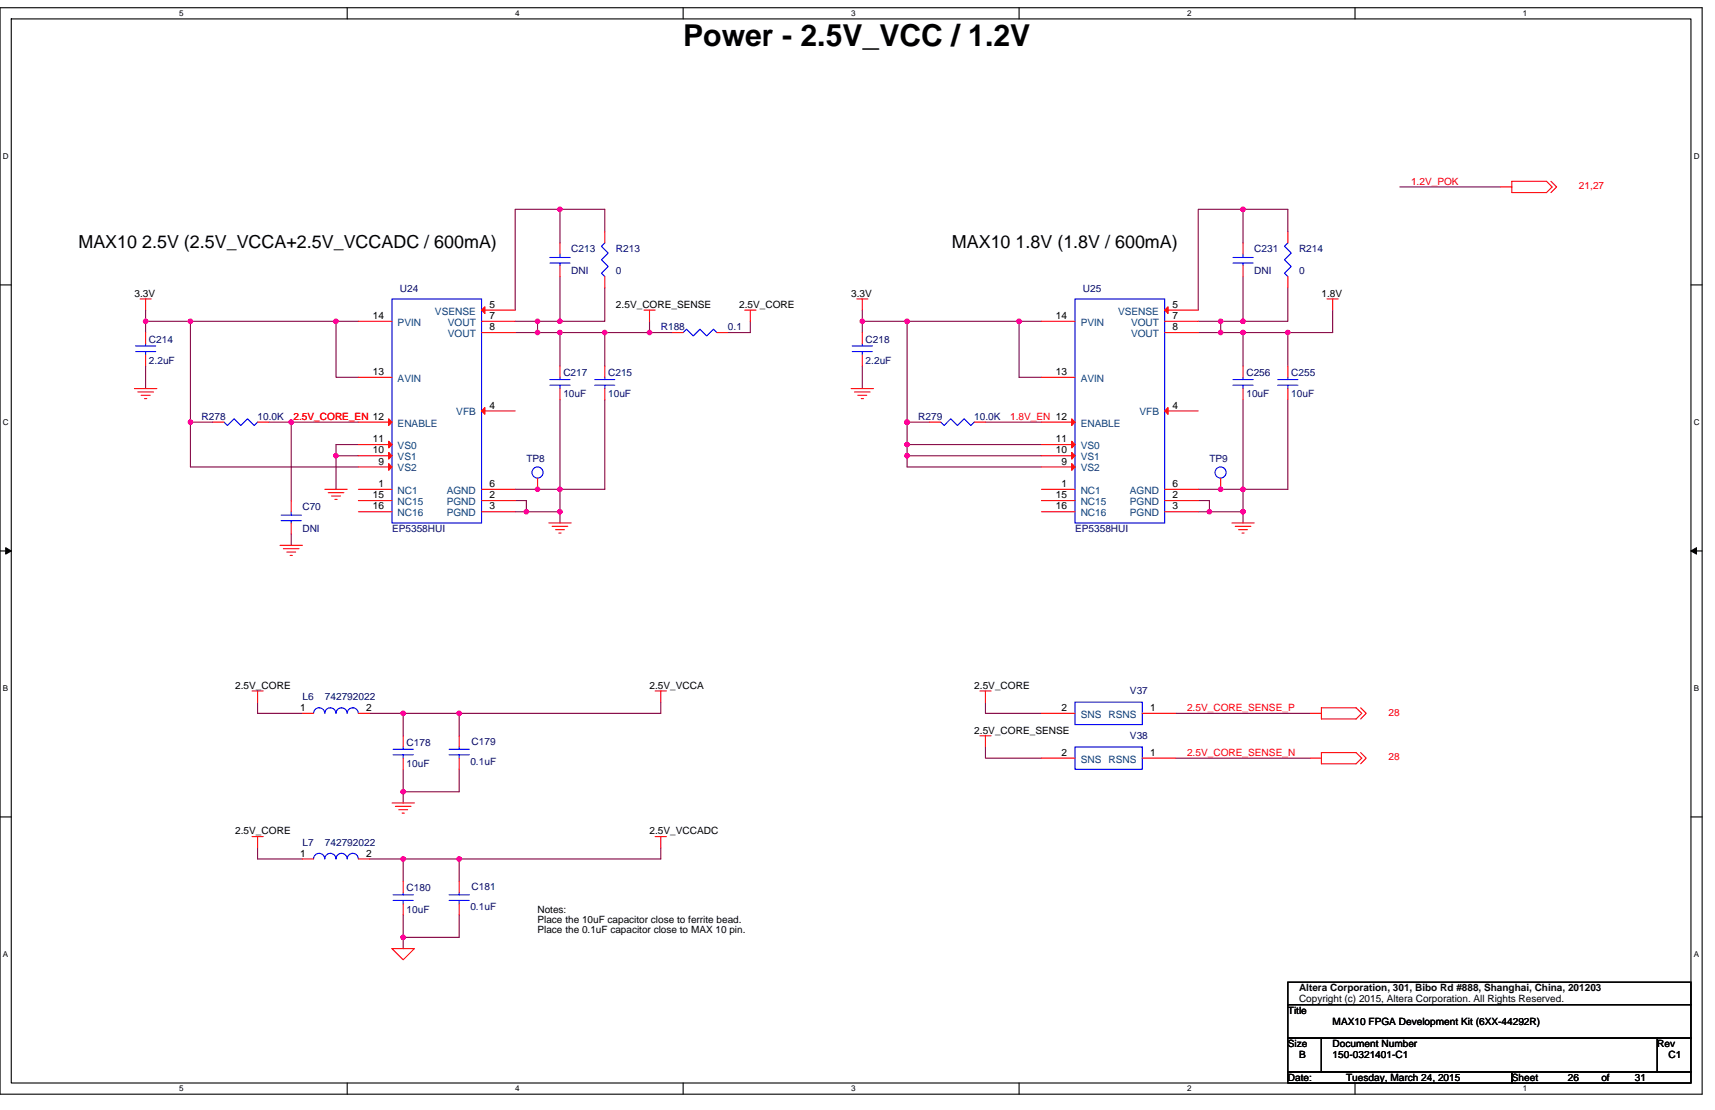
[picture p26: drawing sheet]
<svg xmlns="http://www.w3.org/2000/svg" width="432mm" height="279mm" viewBox="0 0 432 279" stroke-linecap="round" stroke-linejoin="round" font-family="sans-serif">
<defs><g id="words">
<text font-size="7.6" x="172" y="11.6">Power - 2.5V_VCC / 1.2V</text>
<g font-size="4.5">
<text x="19.7" y="62.4">MAX10 2.5V (2.5V_VCCA+2.5V_VCCADC / 600mA)</text>
<text x="239.7" y="62.4">MAX10 1.8V (1.8V / 600mA)</text>
</g>
<g font-size="2.5" fill="#f00">
<text x="355.3" y="46.5">1.2V_POK</text>
<text x="397.6" y="47.6">21,27</text>
<text x="73.9" y="105.7">2.5V_CORE_EN 12</text>
<text x="254.3" y="105.7">1.8V_EN 12</text>
<text x="298.9" y="179">2.5V_CORE_SENSE_P</text>
<text x="349.6" y="180.1">28</text>
<text x="298.9" y="190.3">2.5V_CORE_SENSE_N</text>
<text x="349.6" y="191.4">28</text>
</g>
<g font-size="2.5" fill="#000080">
<text x="143.8" y="63.4">C213</text>
<text x="155.1" y="63.4">R213</text>
<text x="315.8" y="63.4">C231</text>
<text x="327.1" y="63.4">R214</text>
<text x="143.8" y="69">DNI</text>
<text x="155.1" y="69">0</text>
<text x="315.8" y="69">DNI</text>
<text x="327.1" y="69">0</text>
<text x="100.7" y="73.6">U24</text>
<text x="272.6" y="73.6">U25</text>
<text x="166.4" y="83.1">R188</text>
<text x="183.3" y="83.1">0.1</text>
<text x="37.5" y="86.2">C214</text>
<text x="218" y="86.2">C218</text>
<text x="37.5" y="91.6">2.2uF</text>
<text x="141.8" y="94.7">C217</text>
<text x="153.1" y="94.7">C215</text>
<text x="218" y="91.6">2.2uF</text>
<text x="313.8" y="94.7">C256</text>
<text x="325.1" y="94.7">C255</text>
<text x="141.8" y="100.1">10uF</text>
<text x="153.1" y="100.1">10uF</text>
<text x="313.8" y="100.1">10uF</text>
<text x="325.1" y="100.1">10uF</text>
<text x="50.8" y="105.7">R278</text>
<text x="64.9" y="105.7">10.0K</text>
<text x="231.2" y="105.7">R279</text>
<text x="245.3" y="105.7">10.0K</text>
<text x="132.5" y="116.4">TP8</text>
<text x="304.5" y="116.4">TP9</text>
<text x="76.1" y="128.2">C70</text>
<text x="76.1" y="133.9">DNI</text>
<text x="98.7" y="133.9">EP5358HUI</text>
<text x="270.7" y="133.9">EP5358HUI</text>
<text x="76.1" y="176.2">L6</text>
<text x="81.8" y="176.2">742792022</text>
<text x="284.5" y="174.8">V37</text>
<text x="102.4" y="187.7">C178</text>
<text x="118.7" y="187.5">C179</text>
<text x="284.5" y="186">V38</text>
<text x="102.4" y="193.1">10uF</text>
<text x="118.4" y="192.5">0.1uF</text>
<text x="76.1" y="212.8">L7</text>
<text x="81.8" y="212.8">742792022</text>
<text x="102.4" y="224.4">C180</text>
<text x="118.7" y="224.1">C181</text>
<text x="102.4" y="229.7">10uF</text>
<text x="118.4" y="229.2">0.1uF</text>
</g>
<g font-size="2.5">
<text x="33.8" y="74.7">3.3V</text>
<text x="123.2" y="77.5">5</text>
<text x="155.1" y="77.5">2.5V_CORE_SENSE</text>
<text x="186.1" y="77.5">2.5V_CORE</text>
<text x="214.3" y="74.7">3.3V</text>
<text x="295.2" y="77.5">5</text>
<text x="332.7" y="74.7">1.8V</text>
<text x="93.9" y="80.3">14</text>
<text x="123.2" y="80.3">7</text>
<text x="123.2" y="83.1">8</text>
<text x="265.9" y="80.3">14</text>
<text x="295.2" y="80.3">7</text>
<text x="295.2" y="83.1">8</text>
<text x="93.9" y="94.4">13</text>
<text x="265.9" y="94.4">13</text>
<text x="123.2" y="102.8">4</text>
<text x="295.2" y="102.8">4</text>
<text x="93.9" y="111.3">11</text>
<text x="265.9" y="111.3">11</text>
<text x="93.9" y="114.1">10</text>
<text x="95.3" y="116.9">9</text>
<text x="265.9" y="114.1">10</text>
<text x="267.3" y="116.9">9</text>
<text x="93.9" y="125.4">15</text>
<text x="95.3" y="122.6">1</text>
<text x="123.2" y="125.4">2</text>
<text x="123.2" y="122.6">6</text>
<text x="265.9" y="125.4">15</text>
<text x="267.3" y="122.6">1</text>
<text x="295.2" y="125.4">2</text>
<text x="295.2" y="122.6">6</text>
<text x="93.9" y="128.2">16</text>
<text x="123.2" y="128.2">3</text>
<text x="265.9" y="128.2">16</text>
<text x="295.2" y="128.2">3</text>
<text x="59.2" y="173.4">2.5V_CORE</text>
<text x="163.5" y="173.4">2.5V_VCCA</text>
<text x="245.3" y="173.4">2.5V_CORE</text>
<text x="75.6" y="179">1</text>
<text x="92.2" y="179">2</text>
<text x="267.3" y="179">2</text>
<text x="289.6" y="179">1</text>
<text x="245.3" y="184.6">2.5V_CORE_SENSE</text>
<text x="267.3" y="190.2">2</text>
<text x="289.6" y="190.2">1</text>
<text x="59.2" y="210">2.5V_CORE</text>
<text x="163.5" y="210">2.5V_VCCADC</text>
<text x="75.6" y="215.6">1</text>
<text x="92.2" y="215.6">2</text>
<text x="135.3" y="229.7">Notes:</text>
<text x="135.3" y="232.3">Place the 10uF capacitor close to ferrite bead.</text>
<text x="135.3" y="234.9">Place the 0.1uF capacitor close to MAX 10 pin.</text>
<text x="327.1" y="249.6">Altera Corporation, 301, Bibo Rd #888, Shanghai, China, 201203</text>
<text x="324.3" y="255.1">Title</text>
<text x="327.1" y="252.3">Copyright (c) 2015, Altera Corporation. All Rights Reserved.</text>
<text x="335.5" y="257.9">MAX10 FPGA Development Kit (6XX-44292R)</text>
<text x="324.3" y="263.6">Size</text>
<text x="335.5" y="263.6">Document Number</text>
<text x="417.3" y="263.6">Rev</text>
<text x="327.1" y="266.4">B</text>
<text x="335.5" y="266.4">150-0321401-C1</text>
<text x="420.1" y="266.4">C1</text>
<text x="324.3" y="272">Date:</text>
<text x="338.9" y="272">Tuesday, March 24, 2015</text>
<text x="380.6" y="272">Sheet</text>
<text x="394.7" y="272">26</text>
<text x="403.2" y="272">of</text>
<text x="411.6" y="272">31</text>
</g>
<g font-size="2.5" fill="#004080">
<text x="100.1" y="82">PVIN</text>
<text x="109.5" y="79.2">VSENSE</text>
<text x="112.8" y="82">VOUT</text>
<text x="272.1" y="82">PVIN</text>
<text x="281.5" y="79.2">VSENSE</text>
<text x="284.8" y="82">VOUT</text>
<text x="112.8" y="84.9">VOUT</text>
<text x="284.8" y="84.9">VOUT</text>
<text x="100.1" y="96.1">AVIN</text>
<text x="272.1" y="96.1">AVIN</text>
<text x="100.1" y="107.4">ENABLE</text>
<text x="114.9" y="104.6">VFB</text>
<text x="272.1" y="107.4">ENABLE</text>
<text x="286.9" y="104.6">VFB</text>
<text x="100.1" y="113.1">VS0</text>
<text x="272.1" y="113.1">VS0</text>
<text x="100.1" y="118.7">VS2</text>
<text x="100.1" y="115.9">VS1</text>
<text x="272.1" y="118.7">VS2</text>
<text x="272.1" y="115.9">VS1</text>
<text x="100.1" y="124.3">NC1</text>
<text x="112.5" y="124.3">AGND</text>
<text x="272.1" y="124.3">NC1</text>
<text x="284.5" y="124.3">AGND</text>
<text x="100.1" y="127.1">NC15</text>
<text x="100.1" y="130">NC16</text>
<text x="112.5" y="127.1">PGND</text>
<text x="112.5" y="130">PGND</text>
<text x="272.1" y="127.1">NC15</text>
<text x="272.1" y="130">NC16</text>
<text x="284.5" y="127.1">PGND</text>
<text x="284.5" y="130">PGND</text>
<text x="272.1" y="180.7">SNS</text>
<text x="279.1" y="180.7">RSNS</text>
<text x="272.1" y="192">SNS</text>
<text x="279.1" y="192">RSNS</text>
</g>
<g font-size="2">
<text x="45.1" y="4.1">5</text>
<text x="129.7" y="4.1">4</text>
<text x="214.3" y="4.1">3</text>
<text x="298.9" y="4.1">2</text>
<text x="383.5" y="4.1">1</text>
<text x=".7" y="40">D</text>
<text x="426.5" y="40">D</text>
<text x=".7" y="107">C</text>
<text x="426.5" y="107">C</text>
<text x=".7" y="174">B</text>
<text x="426.5" y="174">B</text>
<text x=".7" y="240.9">A</text>
<text x="426.5" y="240.9">A</text>
<text x="45.1" y="274.7">5</text>
<text x="129.7" y="274.7">4</text>
<text x="214.3" y="274.7">3</text>
<text x="298.9" y="274.7">2</text>
<text x="383.5" y="274.7">1</text>
</g>
</g></defs>
<path d="M0 1.9h428.6v273.5h-428.6zM2.8 4.8h422.9v267.8h-422.9z" fill="none" stroke="#000" stroke-width=".28"/>
<g fill="#fff">
<path d="M45.1 2.2h1.1v2.3h-1.1z"/>
<path d="M45.1 272.9h1.1v2.3h-1.1z"/>
</g>
<path d="M87.4 1.9v2.9M87.4 272.6v2.8" fill="none" stroke="#000" stroke-width=".28"/>
<g fill="#fff">
<path d="M129.7 2.2h1.1v2.3h-1.1z"/>
<path d="M129.7 272.9h1.1v2.3h-1.1z"/>
</g>
<path d="M172 1.9v2.9M172 272.6v2.8" fill="none" stroke="#000" stroke-width=".28"/>
<g fill="#fff">
<path d="M214.3 2.2h1.1v2.3h-1.1z"/>
<path d="M214.3 272.9h1.1v2.3h-1.1z"/>
</g>
<path d="M256.6 1.9v2.9M256.6 272.6v2.8" fill="none" stroke="#000" stroke-width=".28"/>
<g fill="#fff">
<path d="M298.9 2.2h1.1v2.3h-1.1z"/>
<path d="M298.9 272.9h1.1v2.3h-1.1z"/>
</g>
<path d="M341.2 1.9v2.9M341.2 272.6v2.8" fill="none" stroke="#000" stroke-width=".28"/>
<g fill="#fff">
<path d="M383.5 2.2h1.1v2.3h-1.1z"/>
<path d="M383.5 272.9h1.1v2.3h-1.1z"/>
<path d="M.7 38.2h1.5v2.3h-1.5z"/>
<path d="M426.5 38.2h1.4v2.3h-1.4z"/>
<path d="M.7 105.2h1.5v2.2h-1.5z"/>
<path d="M426.5 105.2h1.4v2.2h-1.4z"/>
</g>
<path d="M0 71.7h2.8M425.7 71.7h2.9" fill="none" stroke="#000" stroke-width=".28"/>
<g fill="#fff">
<path d="M.7 172.1h1.4v2.3h-1.4z"/>
<path d="M426.5 172.1h1.3v2.3h-1.3z"/>
</g>
<path d="M0 138.7h2.8M425.7 138.7h2.9" fill="none" stroke="#000" stroke-width=".28"/>
<path d="M1.4 137.9l1.4 .8-1.4 .8zM425.7 138.7l1.4-.8v1.6z" fill="#000" stroke="#000" stroke-width=".25"/>
<g fill="#fff">
<path d="M.7 239.1h1.4v2.3h-1.4z"/>
<path d="M426.4 239.1h1.4v2.3h-1.4z"/>
</g>
<path d="M0 205.6h2.8M425.7 205.6h2.9M324.3 247.2h101.4v5.7h-101.4zM324.3 252.9h101.4v8.4h-101.4zM324.3 261.3h8.4v8.5h-8.4zM324.3 269.8h56.3v2.8h-56.3zM332.7 261.3h84.6v8.5h-84.6zM380.6 269.8h45.1v2.8h-45.1zM417.3 261.3h8.4v8.5h-8.4z" fill="none" stroke="#000" stroke-width=".28"/>
<g fill="none" stroke="#800040" stroke-width=".28">
<path d="M141 52.7h11.3v5.6M141 52.7v8.5M141 52.7h-11.3v25.4M313 52.7h11.3v5.6M313 52.7h-11.3v25.4M313 52.7v8.5M352.4 47.1h25.4M36.7 78.1v2.8M141 69.6v11.3M152.3 72.4v8.5h-11.3M217.1 78.1v2.8M313 69.6v11.3"/>
<path d="M324.3 72.4v8.5h-11.3M335.5 78.1v5.6h-11.2M36.7 80.9h11.2M36.7 80.9v2.8M36.7 92.2v5.6M47.9 80.9h36.7M47.9 80.9v25.4M84.6 80.9v14.1h5.6M84.6 80.9h5.6M129.7 83.7h5.6M129.7 80.9h5.6M135.3 80.9h5.7"/>
<path d="M135.3 80.9v2.8M135.3 83.7h5.7M141 83.7v8.5M141 83.7h11.3v8.5M152.3 83.7h11.2M163.5 83.7h5.7M163.5 80.9v2.8M188.9 80.9v2.8h-5.6M217.1 80.9h11.3M217.1 92.2v5.6M217.1 80.9v2.8M228.4 80.9h28.2"/>
<path d="M228.4 80.9v25.4M256.6 80.9v14.1h5.6M256.6 80.9h5.6M301.7 83.7h5.6M301.7 80.9h5.6v2.8M307.3 80.9h5.7M307.3 83.7h5.7M313 83.7v8.5M313 83.7h11.3M324.3 83.7v8.5M47.9 106.3v11.2h42.3M47.9 106.3h5.7"/>
<path d="M67.7 106.3h5.6M73.3 106.3v19.7M73.3 106.3h16.9M84.6 114.7v8.5M84.6 114.7h5.6M90.2 111.9h-5.6v2.8M141 100.6v22.6M152.3 100.6v22.6h-11.3M228.4 114.7v2.8h33.8M228.4 114.7h33.8M228.4 106.3h5.6M228.4 106.3v5.6"/>
<path d="M228.4 111.9v2.8M228.4 111.9h33.8M248.1 106.3h14.1M313 100.6v22.6M324.3 100.6v22.6h-11.3M73.3 134.5v2.8M129.7 128.8h2.8M129.7 126h2.8v2.8M129.7 123.2h11.3M132.5 128.8h8.5M141 123.2v5.6M141 128.8v2.8"/>
<path d="M301.7 126h2.8v2.8h8.5M301.7 128.8h2.8M301.7 123.2h11.3M313 123.2v5.6M313 128.8v2.8M64.9 176.7v2.9h11.2M93 179.6h8.5M101.5 179.6h14.1v5.6M101.5 179.6v5.6M166.4 176.7v2.9h-50.8M248.1 176.7v2.9h14.1M296.1 179.6h33.8"/>
<path d="M101.5 193.7v5.6M101.5 199.3v2.8M115.6 193.7v5.6h-14.1M248.1 188v2.8h14.1M296.1 190.8h33.8M64.9 213.4v2.8h11.2M93 216.2h8.5M101.5 216.2h14.1M101.5 216.2v5.6M115.6 216.2v5.6M166.4 213.4v2.8h-50.8M101.5 230.3v5.6"/>
<path d="M101.5 235.9v2.9M115.6 230.3v5.6h-14.1"/>
</g>
<g fill="#f0f" stroke="#f0f" stroke-width=".28">
<circle cx="36.7" cy="80.9" r=".55"/>
<circle cx="141" cy="123.2" r=".55"/>
<circle cx="135.3" cy="123.2" r=".55"/>
<circle cx="84.6" cy="80.9" r=".55"/>
<circle cx="47.9" cy="106.3" r=".55"/>
<circle cx="47.9" cy="80.9" r=".55"/>
<circle cx="132.5" cy="128.8" r=".55"/>
<circle cx="141" cy="128.8" r=".55"/>
<circle cx="163.5" cy="83.7" r=".55"/>
<circle cx="141" cy="83.7" r=".55"/>
<circle cx="135.3" cy="80.9" r=".55"/>
<circle cx="135.3" cy="83.7" r=".55"/>
<circle cx="217.1" cy="80.9" r=".55"/>
<circle cx="307.3" cy="123.2" r=".55"/>
<circle cx="313" cy="123.2" r=".56"/>
<circle cx="228.4" cy="106.3" r=".56"/>
<circle cx="256.6" cy="80.9" r=".56"/>
<circle cx="228.4" cy="111.9" r=".56"/>
<circle cx="228.4" cy="80.9" r=".56"/>
<circle cx="313" cy="128.8" r=".56"/>
<circle cx="304.5" cy="128.8" r=".55"/>
<circle cx="228.4" cy="114.7" r=".56"/>
<circle cx="313" cy="83.7" r=".56"/>
<circle cx="324.2" cy="83.7" r=".55"/>
<circle cx="307.3" cy="83.7" r=".55"/>
<circle cx="84.6" cy="114.7" r=".55"/>
<circle cx="101.5" cy="179.6" r=".56"/>
<circle cx="101.5" cy="199.3" r=".56"/>
<circle cx="101.5" cy="216.2" r=".57"/>
<circle cx="101.5" cy="235.9" r=".56"/>
<circle cx="115.6" cy="179.6" r=".56"/>
<circle cx="115.6" cy="216.2" r=".57"/>
<circle cx="152.2" cy="83.7" r=".55"/>
<circle cx="141" cy="52.7" r=".55"/>
<circle cx="141" cy="80.9" r=".55"/>
<circle cx="313" cy="52.7" r=".56"/>
<circle cx="313" cy="80.9" r=".56"/>
<circle cx="307.3" cy="80.9" r=".55"/>
<circle cx="73.3" cy="106.3" r=".56"/>
</g>
<g fill="none" stroke="#f00" stroke-width=".28">
<path d="M152.3 58.3v2.9M324.3 58.3v2.9M377.8 47.1h2.8M380.6 45.6h8.8l1.4 1.5-1.4 1.4h-8.8zM390.5 45.6l1.4 1.5-1.4 1.4M35.3 75.2h2.8M36.7 75.2v2.9M121.2 78.1h8.5M141 66.8v2.8M141 61.2v2.8M152.3 69.6v2.8M162.1 78.1h2.9"/>
<path d="M163.5 78.1v2.8M187.5 78.1h2.8M188.9 78.1v2.8M215.7 75.2h2.8M217.1 75.2v2.9M293.2 78.1h8.5M313 66.8v2.8M313 61.2v2.8M324.3 69.6v2.8M334.1 75.2h2.8M335.5 75.2v2.9M33.8 97.8h5.7"/>
<path d="M34.7 98.7h4M35.5 99.5h2.3M36.7 83.7v2.8M36.7 89.3v2.9M90.2 95h8.5M90.2 80.9h8.5M121.2 80.9h8.5M121.2 83.7h8.5M141 92.2v2.8M141 97.8v2.8M152.3 92.2v2.8M152.3 97.8v2.8"/>
<path d="M169.2 83.7h2.8M180.5 83.7h2.8M214.3 97.8h5.6M215.1 98.7h4M216 99.5h2.2M217.1 83.7v2.8M217.1 89.3v2.9M262.2 95h8.5M262.2 80.9h8.5M293.2 80.9h8.5M293.2 83.7h8.5M313 92.2v2.8"/>
<path d="M313 97.8v2.8M324.3 92.2v2.8M324.3 97.8v2.8M36.4 100.3h.6M53.6 106.3h2.8M64.9 106.3h2.8M90.2 117.5h8.5M90.2 114.7h8.5M90.2 111.9h8.5M90.2 106.3h8.5M121.2 103.4h8.5M216.8 100.3h.6"/>
<path d="M234 106.3h2.9M245.3 106.3h2.8M262.2 117.5h8.5M262.2 114.7h8.5M262.2 111.9h8.5M262.2 106.3h8.5M293.2 103.4h8.5M70.5 137.3h5.6M71.4 138.1h3.9M72.2 139h2.2M73 139.8h.6M73.3 131.6v2.9"/>
<path d="M73.3 126v2.8M81.8 123.2h5.6M82.6 124h4M83.5 124.9h2.2M84.3 125.7h.6M90.2 123.2h8.5M90.2 126h8.5M90.2 128.8h8.5M121.2 126h8.5M121.2 128.8h8.5M121.2 123.2h8.5M135.3 120.4v2.8"/>
<path d="M138.2 131.6h5.6M139 132.5h4M139.9 133.3h2.2M140.7 134.2h.6M262.2 123.2h8.5M262.2 126h8.5M262.2 128.8h8.5M293.2 126h8.5M293.2 128.8h8.5M293.2 123.2h8.5M307.3 120.4v2.8M310.2 131.6h5.6"/>
<path d="M311 132.5h3.9M311.8 133.3h2.3M312.7 134.2h.5M63.5 173.9h2.8M64.9 173.9v2.8M76.1 179.6h2.9M90.2 179.6h2.8M165 173.9h2.8M166.4 173.9v2.8M246.7 173.9h2.8M248.1 173.9v2.8M262.2 179.6h8.5"/>
<path d="M287.6 179.6h8.5M329.9 179.6h2.8M332.7 178.2h8.7l1.5 1.4-1.5 1.4h-8.7zM342.6 178.2l1.4 1.4-1.4 1.4M101.5 185.2v2.8M101.5 190.8v2.9M115.6 185.2v2.8M115.6 190.8v2.9M246.7 185.2h2.8M248.1 185.2v2.8M262.2 190.8h8.5M287.6 190.8h8.5"/>
<path d="M329.9 190.8h2.8M332.7 189.4h8.7l1.5 1.4-1.5 1.5h-8.7zM342.6 189.4l1.4 1.4-1.4 1.5M63.5 210.6h2.8M64.9 210.6v2.8M76.1 216.2h2.9M90.2 216.2h2.8M98.7 202.1h5.6M99.5 203h4M100.4 203.8h2.2M101.2 204.7h.6M165 210.6h2.8"/>
<path d="M166.4 210.6v2.8M98.7 238.8h5.6l-2.8 2.8zM101.5 221.8v2.9M101.5 227.5v2.8M115.6 221.8v2.9M115.6 227.5v2.8"/>
</g>
<g fill="none" stroke="#00f" stroke-width=".28">
<path d="M98.7 75.2h22.5v56.4h-22.5zM138.5 64.8h5M138.5 66.2h5M141 66.2v.6M141 64v.8M152.3 61.2l-.9 .8 1.7 1.7-1.7 1.7 1.7 1.7-1.7 1.7 .9 .8M270.7 75.2h22.5v56.4h-22.5zM310.4 64.8h5.1M310.4 66.2h5.1M313 66.2v.6M313 64v.8M324.3 61.2l-.9 .8 1.7 1.7-1.7 1.7 1.7 1.7-1.7 1.7 .9 .8"/>
<path d="M34.1 88.5h5.1M34.1 87.1h5.1M36.7 86.5v.6M36.7 88.5v.8M138.5 97h5M138.5 95.5h5M141 95v.5M141 97v.8M149.7 97h5.1M149.7 95.5h5.1M152.3 95v.5M152.3 97v.8"/>
<path d="M172 83.7l.8-.8 1.7 1.7 1.7-1.7 1.7 1.7 1.7-1.7 .9 .8M214.6 88.5h5M214.6 87.1h5M217.1 86.5v.6M217.1 88.5v.8M310.4 97h5.1M310.4 95.5h5.1M313 95v.5M313 97v.8M321.7 97h5.1M321.7 95.5h5.1M324.3 95v.5"/>
<path d="M324.3 97v.8M56.4 106.3l.9 .8 1.6-1.7 1.7 1.7 1.7-1.7 1.7 1.7 .9-.8M236.9 106.3l.8 .8 1.7-1.7 1.7 1.7 1.7-1.7 1.7 1.7 .8-.8M70.8 129.7h5.1M70.8 131.1h5.1M73.3 131.1v.5M73.3 128.8v.9M87.4 179.5a1.4 1.4 0 0 0-1.4-1.3 1.4 1.4 0 0 0-1.4 1.3 1.4 1.4 0 0 0-1.4-1.3 1.4 1.4 0 0 0-1.4 1.3 1.41 1.41 0 0 0-1.4-1.3 1.41 1.41 0 0 0-1.4 1.3M90.2 179.5a1.41 1.41 0 0 0-1.4-1.3 1.38 1.38 0 0 0-1.4 1.3M270.7 176.7h16.9v5.7h-16.9zM99 190h5.1M99 188.6h5.1"/>
<path d="M101.5 188v.6M101.5 190v.8M113.1 188.6h5.1M113.1 190h5.1M115.6 190v.8M115.6 188v.6M270.7 188h16.9v5.7h-16.9zM79 216.2a1.41 1.41 0 0 1 1.4-1.4 1.41 1.41 0 0 1 1.4 1.4 1.42 1.42 0 0 1 1.4-1.4 1.4 1.4 0 0 1 1.4 1.4 1.42 1.42 0 0 1 1.4-1.4 1.4 1.4 0 0 1 1.4 1.4M87.4 216.2a1.38 1.38 0 0 1 1.4-1.4 1.4 1.4 0 0 1 1.4 1.4M99 226.7h5.1M99 225.2h5.1M101.5 224.7v.5"/>
<path d="M101.5 226.7v.8M113.1 225.2h5.1M113.1 226.7h5.1M115.6 226.7v.8M115.6 224.7v.5"/>
<circle cx="135.3" cy="118.9" r="1.4"/>
<circle cx="307.3" cy="118.9" r="1.4"/>
</g>
<g fill="#f00" stroke="#f00" stroke-width=".28">
<path d="M293.2 103.4l.9-.8v1.7z"/>
<path d="M293.2 78.1l.9-.9v1.7z"/>
<path d="M269.8 116.7l.9 .8-.9 .9z"/>
<path d="M269.8 113.9l.9 .8-.9 .9z"/>
<path d="M269.8 111.1l.9 .8-.9 .9z"/>
<path d="M269.8 105.4l.9 .9-.9 .8z"/>
<path d="M121.2 103.4l.9-.8v1.7z"/>
<path d="M121.2 78.1l.9-.9v1.7z"/>
<path d="M97.9 116.7l.8 .8-.8 .9z"/>
<path d="M97.9 113.9l.8 .8-.8 .9z"/>
<path d="M97.9 111.1l.8 .8-.8 .9z"/>
<path d="M97.9 105.4l.8 .9-.8 .8z"/>
</g>
<use href="#words"/>
</svg>
